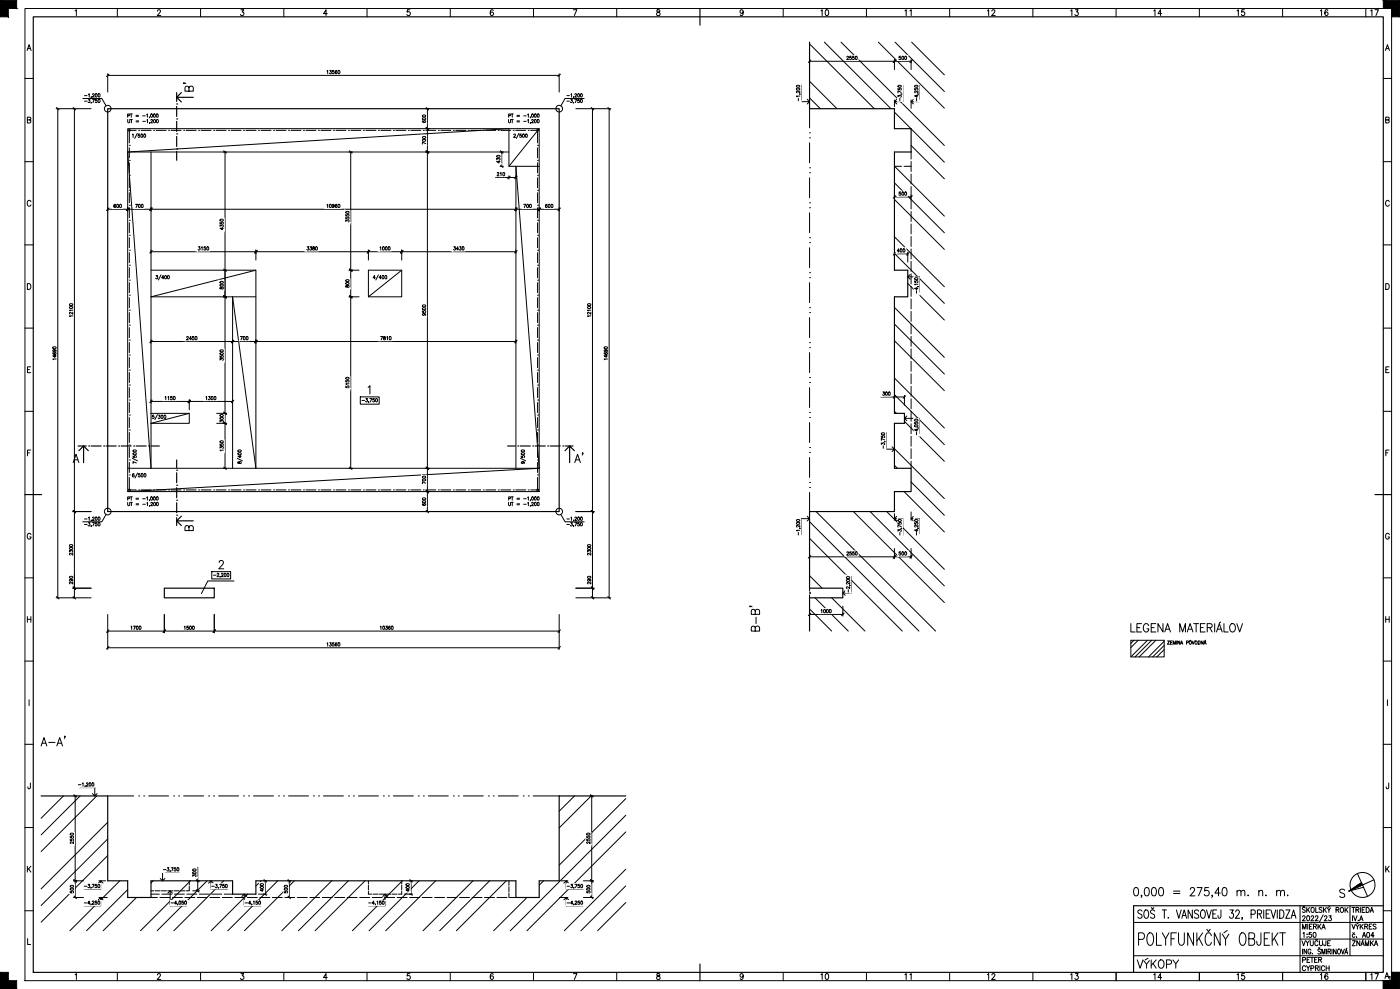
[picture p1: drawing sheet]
<svg xmlns="http://www.w3.org/2000/svg" width="841mm" height="594mm" viewBox="0 0 841 594" stroke-linecap="round" stroke-linejoin="round" font-family="sans-serif">
<defs><g id="words">
<g font-size="10.1">
<text x="457" y="380" transform="rotate(-90 457 380)">B-B'</text>
<text x="678" y="381">LEGENA MATERIÁLOV</text>
<text x="24" y="449">A-A'</text>
<text x="680" y="540">0,000 = 275,40 m. n. m.</text>
<text x="682" y="583">VÝKOPY</text>
</g>
<g font-size="8.8">
<text x="109" y="56">B'</text>
<text x="351" y="279" transform="rotate(-90 351 279)">A'</text>
</g>
<text font-size="7.5" x="781" y="569">VYUČUJE</text>
<g font-size="7.1">
<text x="492" y="11">10</text>
<text x="542" y="11">11</text>
<text x="592" y="11">12</text>
<text x="642" y="11">13</text>
<text x="692" y="11">14</text>
<text x="742" y="11">15</text>
<text x="792" y="11">16</text>
<text x="822" y="11">17</text>
<text x="811" y="559">VÝKRES</text>
<text x="811" y="569">ZNÁMKA</text>
<text x="492" y="589">10</text>
<text x="542" y="589">11</text>
<text x="592" y="589">12</text>
<text x="642" y="589">13</text>
<text x="692" y="589">14</text>
<text x="742" y="589">15</text>
<text x="792" y="589">16</text>
<text x="822" y="589">17</text>
</g>
<g font-size="6.6">
<text x="110" y="320">B</text>
<text x="781" y="564">1:50</text>
<text x="811" y="564">č. A04</text>
</g>
<g font-size="6.2">
<text x="811" y="549">TRIEDA</text>
<text x="781" y="559">MIERKA</text>
<text x="781" y="579">PETER</text>
<text x="781" y="584">CYPRICH</text>
</g>
</g></defs>
<!-- layer: 0.18 -->
<g fill="none" stroke="#000" stroke-width=".6">
<path d="M486 26l39 39M495 25l40 40M505 25l62 62M528 25l39 40M537 37v5M538 25l29 30M547 37v5M548 25l19 20M50 59h11l3 5M351 59h-12l-2 5M481 51v10h5l-1 1M485 60l1 1"/>
<path d="M486 59l7 6M486 49l17 16M539 60l-2 1M542 51v10h-5l2 1M549 60l-2 1M552 51v10h-5l2 1M306 77l-229 14 14 190M324 77l-18 23M486 80h.1M486 65v12M537 67l30 30M537 60v4"/>
<path d="M547 60v5M310 100l14 181-247 14M486 83h.1M486 86v12M542 100h-5l30 30M543 100h4M547 87l20 20M547 91v5M547 97v6M486 104h.1M486 101h.1M486 107v12"/>
<path d="M537 120l30 30M537 110l30 30M547 105v6M547 112v6M547 120v6M486 125h.1M486 122h.1M486 128v12M547 127v6M547 135v6M154 151v5M221 151v5"/>
<path d="M241 151v5M486 146h.1M486 143h.1M486 149v12M537 152l30 30M537 142l30 30M545 152v5M547 142v6M547 150v6M547 157v6M140 178l14 103M154 162l-63 16"/>
<path d="M211 162h5M211 178h5M241 162l-20 16M486 167h.1M486 164h.1M486 170v12M537 162h.1M545 170l22 22M545 166l2 2M547 165l-2 1h7v10M547 165v6M547 172v6"/>
<path d="M547 180v6M486 188h.1M486 185h.1M486 191v12M537 195l30 30M537 185l30 30M547 187v6M547 195v6M486 209h.1M486 206h.1M486 212v12M537 205l30 30"/>
<path d="M547 202v6M547 210v6M547 217v6M486 230h.1M486 227h.1M486 233v12M537 237l30 30M537 227l30 30M543 238v5M547 225v6M547 232v6M547 240v6"/>
<path d="M114 241v5M114 248l-23 6M130 248h5M130 254h5M486 251h.1M486 248h.1M486 254v12M532 260v10h5l-1-2M537 247l2 1M543 253l24 24M543 251l2 2M545 250l-2 1h9v10"/>
<path d="M547 247v6M547 255v6M486 272h.1M486 269h.1M486 275v12M537 280l2 1M537 270l30 30M537 270l-1 1M547 262v6M547 270v6M547 277v4M486 293h.1"/>
<path d="M486 290h.1M486 296v11M543 295l24 25M547 290l20 20M64 309l-3 4h-11M337 309l2 4h12M485 310l1 2h-5v10M486 313l66 66M486 312l-1 1M490 307l72 72M513 307l54 55M523 307l44 45"/>
<path d="M533 307l34 35M537 309v4M537 312l2 1M539 310l-2 2h5v10M547 308v5M547 312l2 1M549 310l-2 2h5v10M486 323l56 56M537 329v5M547 329v5M141 349h-16l-4 8M486 356h.1"/>
<path d="M486 357h.1M486 346l8 7M486 353v2M486 357v2M490 359l20 20M500 359l20 20M506 356l2 2M511 346v10h-5l2-1M486 366l14 13M506 364v5M681 385l-2 1M684 385l-5 4"/>
<path d="M689 385l-10 10M692 385l-10 10M694 385l-10 10M699 385l-9 10M699 388l-7 7M699 390l-4 5M38 478l-13 14M47 473h10v5l1-1M48 478l-23 24M55 477l2 1M58 478l-33 34M65 478h15"/>
<path d="M83 478h.1M86 478h.1M89 478h12M104 478h.1M107 478h.1M110 478h12M125 478h.1M128 478h.1M131 478h12M146 478h.1M149 478h.1M152 478h12"/>
<path d="M167 478h.1M170 478h.1M173 478h12M188 478h.1M191 478h.1M194 478h12M209 478h.1M212 478h.1M215 478h12M230 478h.1M233 478h.1M236 478h12"/>
<path d="M251 478h.1M254 478h.1M257 478h12M272 478h.1M275 478h.1M278 478h12M293 478h.1M296 478h.1M299 478h12M314 478h.1M317 478h.1M320 478h16"/>
<path d="M345 478l-9 9M355 478l-19 19M376 480l-40 40M65 494l-40 40M376 490l-69 69M376 500l-59 59M65 504l-40 40M65 514l-40 40M45 539h5M45 529h5M59 539h5M59 529h4"/>
<path d="M60 529l-1 2M60 539l-1 2M62 531l-2-2v5h-10M72 529l-30 30M77 534l-25 25M82 539l-20 20M91 539h4M91 537h5M91 535h1M92 529l-1 1M93 535h3M96 539h6"/>
<path d="M96 528l2 1M97 535h3M97 537h6M101 535h3M102 535l-1 2M104 539h6M104 537l-2-2v9h10M104 535h3M105 537h6M108 524h-10v5l1-1M108 535h3M111 539h6"/>
<path d="M112 537h6M114 532v3h-2M114 529v3M114 529l-30 30M116 535h3M119 539h6M120 537h6M124 529l-30 30M126 539h6M127 529l-2 2M127 537h6M128 531l-1-2v5h10"/>
<path d="M134 539h6M134 529l-30 30M135 537h5M141 539h6M147 537l-2 2M148 539l-1-2v7h10M149 539h6M149 537l-22 22M155 537h4M156 539h6M157 529l-3 3M164 539h6"/>
<path d="M167 529l-30 30M171 539h6M177 529l-30 30M179 539h6M186 539h6M194 539h6M199 529l-30 30M201 539h6M209 539h6M209 529l-30 30M216 539h6M219 529l-30 30"/>
<path d="M221 529v2M221 532v3M221 535v2h2M224 539h6M224 537h3M228 537h3M231 539h6M231 537l-1 2M232 537h3M233 539l-2-2v7h-10M235 537h3M239 539h6"/>
<path d="M241 529v2M241 532v3M241 535v2h-2M242 529l-30 30M243 537h4M246 539h6M252 529l-30 30M254 539h6M261 539h6M262 529l-30 30M269 539h6M276 539h6"/>
<path d="M284 539h6M284 529l-30 30M291 539h6M294 529l-30 30M299 539h6M304 529l-30 30M306 529v3M306 533v3M306 536v3M306 539h4M317 539l-20 20M327 529l-3 3"/>
<path d="M336 539h5M337 529h4M339 531l1-2v5h10M340 529l2 2M340 539l2 2M350 539h5M350 529h5M376 522l-37 37M376 532l-27 27M62 541l-2-2v5h-10M339 541l1-2v5h10M376 542l-17 17"/>
<circle cx="65" cy="65" r="2"/>
<circle cx="78" cy="78" r=".5"/>
<circle cx="323" cy="78" r=".5"/>
<circle cx="336" cy="65" r="2"/>
<circle cx="78" cy="294" r=".5"/>
<circle cx="323" cy="294" r=".5"/>
<circle cx="65" cy="307" r="2"/>
<circle cx="336" cy="307" r="2"/>
</g>
<!-- layer: 0.7 -->
<g fill="none" stroke="#000" stroke-width=".7">
<path d="M20 10h811v574h-811zM420 5v10M486 25v40h51v12h10v14h-10v71h8v16h-8v70h6v6h-6v27h10v14h-10v12h-51v46h20v6h-20v20M106 56v5M106 58l3 3M65 65h271v242h-271zM106 64v6M106 73v6M106 82v6M106 91v5M47 268h5M47 271l3-3v10"/>
<path d="M50 268l3 3M55 268h6M64 268h6M73 268h6M82 268h6M91 268h5M106 276v5M305 268h5M313 268h6M322 268h6M331 268h6M340 268h4"/>
<path d="M342 268l-3 3M15 297h10M106 284v6M106 293v6M826 297h10M106 302v6M106 311v5M109 310l-3 3M116 313h-10l3 3M99 353h30v6h-30zM25 478h40v51h12v10h14v-10h49v8h14v-8h156v10h14v-10h12v-51h40M831 544h-150v40"/>
<path d="M420 579v10"/>
</g>
<!-- layer: 0.25 -->
<g fill="#fff" stroke="#fff" stroke-width=".6">
<path d="M50 531v3l10-3zM50 534l10-3v3z"/>
<path d="M50 541v3l10-3zM50 544l10-3v3z"/>
<path d="M147 541v3l10-3zM147 544l10-3v3z"/>
<path d="M102 541v3l11-3zM102 544l11-3v3z"/>
<path d="M127 531v3l10-3zM127 534l10-3v3z"/>
<path d="M221 541v3l10-3zM221 544l10-3v3z"/>
<path d="M340 531v3l10-3zM340 534l10-3v3z"/>
<path d="M340 541v3l10-3zM340 544l10-3v3z"/>
<path d="M170 531v6h3zM170 531h3v6z"/>
<path d="M115 521v6h3zM115 521h3v6z"/>
<path d="M243 530v6h3zM243 530h3v6z"/>
<path d="M352 500v7h3zM352 500h3v7z"/>
<path d="M478 51v10h3zM478 51h3v10z"/>
<path d="M539 51v10h3zM539 51h3v10z"/>
<path d="M549 51v10h3zM549 51h3v10z"/>
<path d="M539 312v10h3zM539 312h3v10z"/>
<path d="M549 312v10h3zM549 312h3v10z"/>
<path d="M539 115v3l6-3zM539 118l6-3v3z"/>
<path d="M508 346v10h3zM508 346h3v10z"/>
<path d="M549 251v11h3zM549 251h3v11z"/>
<path d="M493 366v3l7-3zM493 369l7-3v3z"/>
<path d="M508 331v3l7-3zM508 334l7-3v3z"/>
<path d="M508 33v3l7-3zM508 36l7-3v3z"/>
<path d="M549 166v11h3zM549 166h3v11z"/>
<path d="M156 530v6h3zM156 530h3v6z"/>
<path d="M352 531v6h3zM352 531h3v6z"/>
<path d="M42 500v7h3zM42 500h3v7z"/>
<path d="M42 531v6h3zM42 531h3v6z"/>
<path d="M539 33v3l6-3zM539 36l6-3v3z"/>
<path d="M539 149v3l5-3zM539 152l5-3v3z"/>
<path d="M530 235v3l5-3zM530 238l5-3v3z"/>
<path d="M539 331v3l6-3zM539 334l6-3v3z"/>
<path d="M47 470v3l10-3zM47 473l10-3v3z"/>
<path d="M98 521v3l10-3zM98 524l10-3v3z"/>
<path d="M529 259v11h3zM529 259h3v11z"/>
<path d="M478 312v10h3zM478 312h3v10z"/>
<path d="M68 122v3l5-3zM68 125l5-3v3z"/>
<path d="M81 122v3l6-3zM81 125l6-3v3z"/>
<path d="M196 122v3l9-3zM196 125l9-3v3z"/>
<path d="M314 122v3l6-3zM314 125l6-3v3z"/>
<path d="M327 122v3l6-3zM327 125l6-3v3z"/>
<path d="M119 148v3l7-3zM119 151l7-3v3z"/>
<path d="M184 148v3l7-3zM184 151l7-3v3z"/>
<path d="M228 148v3l7-3zM228 151l7-3v3z"/>
<path d="M272 148v3l7-3zM272 151l7-3v3z"/>
<path d="M112 202v3l7-3zM112 205l7-3v3z"/>
<path d="M144 202v3l6-3zM144 205l6-3v3z"/>
<path d="M228 202v3l8-3zM228 205l8-3v3z"/>
<path d="M99 238v3l7-3zM99 241l7-3v3z"/>
<path d="M123 238v3l7-3zM123 241l7-3v3z"/>
<path d="M253 299v5h3zM253 299h3v5z"/>
<path d="M253 285v6h3zM253 285h3v6z"/>
<path d="M253 183v7h3zM253 183h3v7z"/>
<path d="M253 81v6h3zM253 81h3v6z"/>
<path d="M253 69v5h3zM253 69h3v5z"/>
<path d="M207 126v8h3zM207 126h3v8z"/>
<path d="M207 167v6h3zM207 167h3v6z"/>
<path d="M207 226v7h3zM207 226h3v7z"/>
<path d="M132 169v5h3zM132 169h3v5z"/>
<path d="M132 210v7h3zM132 210h3v7z"/>
<path d="M132 248v6h3zM132 248h3v6z"/>
<path d="M132 264v7h3zM132 264h3v7z"/>
<path d="M298 103v3l6-3zM298 106l6-3v3z"/>
<path d="M298 93v5h3zM298 93h3v5z"/>
<path d="M132 131v7h3zM132 131h3v7z"/>
</g>
<g fill="none" stroke="#000" stroke-width=".6">
<path d="M45 7l1-1v3M95 7v-1l1 1-2 2h3M145 6h1l-1 1a1.1 1.1 0 0 1 1 2 1.1 1.1 0 0 1-2 0M197 8h-3l2-2v3M246 6h-1v1a1.1 1.1 0 0 1 1 0 1.1 1.1 0 0 1 0 2 1.1 1.1 0 0 1-2 0M296 6a1.6 1.6 0 0 0-2 2 1.6 1.6 0 0 0 2 1 1 1 0 0 0 0-2 1 1 0 0 0-1 1M344 6h3l-2 3M395 6v1a1.9 1.9 0 0 1 1 2h-1a1.1 1.1 0 0 1 0-1 1.1 1.1 0 0 1 1-1v-1zM446 7a1 1 0 0 1-1 1 1 1 0 0 1 0-2 1 1 0 0 1 1 0v3h-1M16 30l1-3 2 3M17 29h1M486 36v2"/>
<path d="M486 37h61M509 34h1l-1 2h1M511 34l-1 1a.6 .6 0 0 1 1 0 .6 .6 0 0 1 0 1 .7 .7 0 0 1-1-1M513 34h-1v1a.6 .6 0 0 1 1 0 .6 .6 0 0 1 0 1 .7 .7 0 0 1-1-1M537 36v2M541 34h-1v1a.7 .7 0 0 1 1 0 .7 .7 0 0 1 0 1 .7 .7 0 0 1-1-1M547 36v2M832 30l1-3 2 3M833 29h1M51 57h1M53 60h1a1 1 0 0 1 0 2 .7 .7 0 0 1-1-1M53 57l1-1v2"/>
<path d="M55 58v1M55 60h2l-1 2M56 57v-1l1 1-2 1h2M58 60h-1a.7 .7 0 0 1 1 0 .7 .7 0 0 1 0 1 .7 .7 0 0 1-1 0M65 44v11M65 45h271M196 43l1-1v2M198 42h1l-1 1h1a.7 .7 0 0 1 0 1 .7 .7 0 0 1-1 0M201 42h-1v1a.7 .7 0 0 1 1 0 .7 .7 0 0 1 0 1 .7 .7 0 0 1-1 0M202 43v-1a.9 .9 0 0 0-1 1 .9 .9 0 0 0 1 1v-1l-1 1M336 44v11M341 57h1"/>
<path d="M343 60h1h-1h1a1 1 0 0 1 0 2 .7 .7 0 0 1-1-1M343 57v-1v2M345 58l-1 1M345 60h1v2M345 57l1-1v1l-1 1h1M348 60h-1a.6 .6 0 0 1 1 0 .6 .6 0 0 1 0 1 .6 .6 0 0 1-1 0M480 59v2M480 56l1 1M480 58h-2h1M480 55v1l-1-1h-1l1 1M539 58v-1l1 1v-1a.7 .7 0 0 1 1 0 .7 .7 0 0 1 0 1M539 53v1h1a.6 .6 0 0 1 0-1 .6 .6 0 0 1 1 0 .6 .6 0 0 1 0 1"/>
<path d="M541 59v2M541 56l1 1M541 55h-2v1M549 53v1h1a.6 .6 0 0 1 0-1 .6 .6 0 0 1 1 0 .6 .6 0 0 1 0 1M551 59v2M551 57v1h-2h2M551 56l1 1M551 55v1l-1-1h-1l1 1M16 72h2v-1l-2-1v4h2l1-1-1-1M34 65h21M35 65v294M45 65v288"/>
<path d="M51 61h1M55 62h.1M77 69h1l-1-1v2M77 72v2l1-1v-1M78 68h1M78 72h2M79 68v2M79 72v2M82 69h1M82 70h1M82 73h1M86 70h1"/>
<path d="M86 73h1M88 69l1-1v2M88 72h1v2M90 70v1M90 74h.1M91 72h1l-1 2h1M254 73a.9 .9 0 0 0 1 1 .9 .9 0 0 0 1-1h-1v1M256 65h2M256 77h2M257 65v242M305 72l1 2 1-1v-1M306 69h1l-1-1v2"/>
<path d="M307 68h1M307 72h1M308 68v2M308 72v2M311 69h1M311 70h1M311 73h1M315 70h1M315 73h1M317 69v-1v2M317 72v2M319 70v1"/>
<path d="M319 74h.1M319 72h1l-1 2h1M341 61h1M345 62h-1M346 65h21M356 65v288M366 65v294M832 72h2v-1l-2-1v4h2l1-1-1-1M80 81v2M82 80l-1 3M84 81h-1a.6 .6 0 0 1 1 0 .6 .6 0 0 1 0 1 .6 .6 0 0 1-1 0M134 91h2"/>
<path d="M135 91v190M210 91h2M211 91v190M256 86l-2-1v2M256 91h2M298 96v-1l1 1v-1a.7 .7 0 0 1 1 0 .7 .7 0 0 1 0 1M300 97v1l-2-1h2M300 91h2M300 100h2M301 91v9M309 81h1l-1 2h1M312 80l-2 3"/>
<path d="M313 81h-1a.7 .7 0 0 1 1 0 .7 .7 0 0 1 0 1 .7 .7 0 0 1-1 0M298 107h12M299 104h1l-1 2h1M301 104v2M306 106v2M310 106v2M537 117v2M537 118h10M541 115h-1v1a.7 .7 0 0 1 1 0 .7 .7 0 0 1 0 1 .7 .7 0 0 1-1 0M547 117v2M19 121a1.1 1.1 0 0 0-2-1 1.1 1.1 0 0 0-1 2v1a1.1 1.1 0 0 0 1 1 1.1 1.1 0 0 0 2-1M65 125v2"/>
<path d="M65 126h271M69 123a.9 .9 0 0 0-1 1 .9 .9 0 0 0 1 1v-1h-1M77 125v2M81 123h2l-1 2M91 125v2M132 136v-1l1 1v-1a.7 .7 0 0 1 1 0 .7 .7 0 0 1 0 1M132 134h1a.7 .7 0 0 1 0-1 .7 .7 0 0 1 1 1 .7 .7 0 0 1 0 1M133 137v1l-1-1h2M196 123h1v2M201 123l-1 1v-1a.9 .9 0 0 1 1 1 .9 .9 0 0 1-1 0M202 123a.9 .9 0 0 0-1 1 .9 .9 0 0 0 1 1v-1h-1M208 133v-1v1l1-1a.7 .7 0 0 1 1 0 .7 .7 0 0 1-1 1"/>
<path d="M208 131l1 1a.6 .6 0 0 1 0-1 .6 .6 0 0 1 1 0 .7 .7 0 0 1-1 1M208 129v1h1a.6 .6 0 0 1 0-1 .6 .6 0 0 1 1 0 .7 .7 0 0 1-1 1M310 125v2M315 123h1l-1 2M324 125v2M329 123a.9 .9 0 0 0-1 1 .9 .9 0 0 0 1 1v-1h-1M336 125v2M835 121a1.1 1.1 0 0 0-2-1 1.1 1.1 0 0 0-1 2v1a1.1 1.1 0 0 0 1 1 1.1 1.1 0 0 0 2-1M91 150v2M91 151h219M119 148h1v1a.7 .7 0 0 1 0 1 .7 .7 0 0 1-1 0M121 149v-1v2"/>
<path d="M124 148h-1v1a.7 .7 0 0 1 1 0 .7 .7 0 0 1-1 1 .7 .7 0 0 1-1 0M154 150v2M185 148v1a.7 .7 0 0 1 0 1 .7 .7 0 0 1-1 0M186 148h1v1a.7 .7 0 0 1 0 1 .7 .7 0 0 1-1 0M188 148l1 2h-1a.7 .7 0 0 1 0-1 .7 .7 0 0 1 1 0v-1zM221 150v2M228 149l1-1v2M241 150v2M273 148h1l-1 1a.7 .7 0 0 1 0 1 .7 .7 0 0 1-1 0M275 150h-1l1-2v2M276 148h1l-1 1h1a.7 .7 0 0 1 0 1 .7 .7 0 0 1-1 0M310 150v2"/>
<path d="M537 151v2M537 152h8M540 151h-1l1-2v2M545 151v2M16 170a1.8 1.8 0 0 1 3 2 1.8 1.8 0 0 1-3 2zM94 166h1h-1h1a.7 .7 0 0 1 0 1 .7 .7 0 0 1-1 0M97 165l-2 3M98 167h-1l1-1v2M132 173h1a.7 .7 0 0 1 0-1 .7 .7 0 0 1 1 1 .7 .7 0 0 1-1 1zM134 162h2M134 178h2M208 172a.7 .7 0 0 1 1-1 .7 .7 0 0 1 1 1 .7 .7 0 0 1-1 1z"/>
<path d="M210 162h2M210 178h2M225 167h-1l1-1v2M227 165l-1 3M229 167h-1l1-1v2M549 169v1h1a.6 .6 0 0 1 0-1 .6 .6 0 0 1 1 0 .6 .6 0 0 1 0 1M551 175v1M551 173v1l-2-1h2M551 172h1M551 171h-2h1M832 170a1.8 1.8 0 0 1 3 2 1.8 1.8 0 0 1-3 2zM44 190h-2"/>
<path d="M44 188v1l-2-1v1M44 186h-2v1M254 187v1h1a.7 .7 0 0 1 0-1 .7 .7 0 0 1 1 0 .7 .7 0 0 1-1 1M254 188l1 1h-1a.9 .9 0 0 1 1-1 .9 .9 0 0 1 0 1M355 190h-2M355 188v1l-1-1h-1v1M355 186h-2v1M32 212a.9 .9 0 0 0 1 1 .9 .9 0 0 0 1-1h-1v1M32 210l1 1h-1a.9 .9 0 0 1 1-1 .9 .9 0 0 1 0 1M33 213v2l-1-1h2M34 216h-2M91 204v2"/>
<path d="M91 205h219M112 203v-1l1 1-1 1h1M115 203h-1l1-1v2M117 202h-1v1a.7 .7 0 0 1 1 0 .7 .7 0 0 1-1 1 .7 .7 0 0 1-1 0M132 216v-1l1 1v-1a.6 .6 0 0 1 1 0 .6 .6 0 0 1 0 1M132 214v1h1a.6 .6 0 0 1 0-1 .6 .6 0 0 1 1 0 .6 .6 0 0 1 0 1M140 204v2M144 202h2l-1 2M154 204v2M229 202h1l-1 2M231 202l1 1-1 1a.7 .7 0 0 1-1-1 .7 .7 0 0 1 1 0v-1zM232 203l1-1v2"/>
<path d="M310 204v2M363 212a.9 .9 0 0 0 1 1 .9 .9 0 0 0 1-1h-1v1M364 210v1h-1a.9 .9 0 0 1 1-1 .9 .9 0 0 1 1 1M364 213v2l-1-1h2M365 216h-2M17 222h1M18 220h-1v4h1M99 239l1-1v2M101 239v-1v2M103 238l-1 1a.7 .7 0 0 1 1 0 .7 .7 0 0 1 0 1 .7 .7 0 0 1-1 0M124 239v-1v2M125 238h1v1a.6 .6 0 0 1 0 1 .6 .6 0 0 1-1 0"/>
<path d="M208 232v1h1a.7 .7 0 0 1 0-1 .7 .7 0 0 1 1 0 .7 .7 0 0 1-1 1M208 229h1a.7 .7 0 0 1 0-1 .7 .7 0 0 1 1 1 .7 .7 0 0 1-1 1M210 231h-2M216 238h12v5h-12zM220 239h1l-1 1h1a.7 .7 0 0 1 0 1 .7 .7 0 0 1-1 0M222 239h1v2M225 239h-1v1a.6 .6 0 0 1 1 0 .6 .6 0 0 1 0 1 .6 .6 0 0 1-1 0M529 238h14M530 235h1v1a.7 .7 0 0 1 0 1 .7 .7 0 0 1-1 0M537 237v2M543 237v2M833 222h1"/>
<path d="M834 220h-1v4h1M91 240v2M91 241h49M92 249v1a.7 .7 0 0 1 0 1 .7 .7 0 0 1-1 0M95 249l-2 3M95 249h1v1a.7 .7 0 0 1 0 1 .7 .7 0 0 1-1 0M114 240v2M132 253v-1l1 1a.7 .7 0 0 1 1 0 .7 .7 0 0 1 0 1M134 248h2M134 254h2M140 240v2M217 241h2"/>
<path d="M222 241l-1 1M549 254v1h1a.7 .7 0 0 1 0-1 .7 .7 0 0 1 1 0 .7 .7 0 0 1 0 1M551 260v1M551 258v1l-2-1h2M551 257h1M17 272h1M18 270h-1v4M80 275l3 2M80 274v1h1a.6 .6 0 0 1 0-1 .6 .6 0 0 1 1 0 .6 .6 0 0 1 0 1M82 278l-2-1v1M132 269v-1l1 1v-1a.6 .6 0 0 1 1 0 .6 .6 0 0 1 0 1M132 267l1 1a.7 .7 0 0 1 0-1 .7 .7 0 0 1 1 0 .7 .7 0 0 1 0 1"/>
<path d="M134 270h-2l1 1M143 275l3 2M143 277v1h1a.7 .7 0 0 1 0-1 .7 .7 0 0 1 1 1 .7 .7 0 0 1-1 0zM144 274v1l-1-1h2M313 275l3 2M313 274v1h1a.6 .6 0 0 1 0-1 .6 .6 0 0 1 1 0 .6 .6 0 0 1 0 1M314 277v1h-1a.9 .9 0 0 1 1-1 .9 .9 0 0 1 1 1M529 267v-1l1 1v-1a.7 .7 0 0 1 1 0 .7 .7 0 0 1 0 1M529 262v1h1a.6 .6 0 0 1 0-1 .6 .6 0 0 1 1 0 .6 .6 0 0 1 0 1M531 268v1M531 265h1M531 264l-2-1v2"/>
<path d="M833 272h1M834 270h-1v4M77 299h1l-1-1v2M78 298h1M79 298v2M81 285h-1a.9 .9 0 0 0 0 1v-1v1M82 299h1M82 300h1M83 284l-2 3M84 285h-1a.7 .7 0 0 1 1 0 .7 .7 0 0 1 0 1 .7 .7 0 0 1-1 0M86 300h1M88 299l1-1v2"/>
<path d="M134 281h2M210 281h2M256 290l-2-1v2M256 295h2M256 281h2M306 299h1l-1-1v2M307 298h1M308 298v2M311 299h1M311 300h1M315 300h1M317 299v-1v2"/>
<path d="M44 307h11M51 312h1M51 315h1M53 314h1v1a.7 .7 0 0 1 0 1 .7 .7 0 0 1-1 0M53 311h1v2M55 312v1M55 316h.1M55 314h2l-1 2M56 311h1l-2 2h2M58 314h-1v1a.7 .7 0 0 1 1 0 .7 .7 0 0 1 0 1 .7 .7 0 0 1-1 0M77 302v2l1-1v-1M78 302h2"/>
<path d="M79 302v2M82 303h1M86 303h1M88 302h1v2M90 300v1M90 304h.1M91 302h1l-1 2h1M254 303a.9 .9 0 0 0 1 1 .9 .9 0 0 0 1-1h-1v1M256 307h2M305 302l1 2 1-1v-1M307 302h1M308 302v2"/>
<path d="M311 303h1M315 303h1M317 302v2M319 300v1M319 304h.1M319 302h1l-1 2h1M341 312h1M341 315h1M343 314h1l-1 1h1a.7 .7 0 0 1 0 1 .7 .7 0 0 1-1 0M343 311v2M345 312l-1 1M345 316h-1"/>
<path d="M345 314h1v2M345 311h1l-1 2h1M346 307h11M348 314h-1v1a.6 .6 0 0 1 1 0 .6 .6 0 0 1 0 1 .6 .6 0 0 1-1 0M480 320v1M480 317h1M480 319h-2h1M480 315v2l-1-1h-1l1 1M539 319v-1l1 1v-1a.7 .7 0 0 1 1 0 .7 .7 0 0 1 0 1M539 314v1h1a.6 .6 0 0 1 0-1 .6 .6 0 0 1 1 0 .6 .6 0 0 1 0 1M541 320v1M541 317h1"/>
<path d="M541 316l-2-1v2M549 314v1h1a.6 .6 0 0 1 0-1 .6 .6 0 0 1 1 0 .6 .6 0 0 1 0 1M551 320v1M551 318v1l-2-1h2M551 317h1M551 315v2l-1-1h-1l1 1M19 321a1.2 1.2 0 0 0-2-1 1.2 1.2 0 0 0-1 2v1a1.1 1.1 0 0 0 1 1 1.1 1.1 0 0 0 2-1h-1M42 332v-1h1a.7 .7 0 0 1 1 0 .7 .7 0 0 1-1 1M44 332v1l-2-1v1M353 332v-1h1a.7 .7 0 0 1 1 0 .7 .7 0 0 1 0 1M355 332v1l-1-1-1 1M486 333v2"/>
<path d="M486 334h61M509 332v-1l1 1-1 1h1M511 331l-1 1a.6 .6 0 0 1 1 0 .6 .6 0 0 1 0 1 .6 .6 0 0 1-1 0M513 331h-1v1a.6 .6 0 0 1 1 0 .6 .6 0 0 1 0 1 .6 .6 0 0 1-1 0M537 333v2M541 331h-1v1a.7 .7 0 0 1 1 0 .7 .7 0 0 1 0 1 .7 .7 0 0 1-1 0M547 333v2M835 321a1.2 1.2 0 0 0-2-1 1.2 1.2 0 0 0-1 2v1a1.1 1.1 0 0 0 1 1 1.1 1.1 0 0 0 2-1h-1M34 359h21M42 348l1 1h-1a.9 .9 0 0 1 1-1 .9 .9 0 0 1 0 1M44 350v1l-2-1v1M44 353h11"/>
<path d="M45 345v14M127 343h12v5h-12zM128 346h2M130 345l1-1v1l-1 1h2M132 346v1M133 345v-1l1 1-1 1h1M346 359h21M346 353h11M354 348v1h-1a.9 .9 0 0 1 1-1 .9 .9 0 0 1 1 1M355 350v1l-1-1h-1v1M356 345v14M510 354v2"/>
<path d="M510 352h1M510 352v2l-1-2-1 1h1M510 350v1l-1-1h-1l1 1M16 370v4M16 372h3M19 370v4M65 369v21M65 379h271M79 376v2M80 376h1l-1 2M99 369v11M111 376v2"/>
<path d="M113 376h-1v1a.7 .7 0 0 1 1 0 .7 .7 0 0 1 0 1 .7 .7 0 0 1-1 0M129 369v11M228 376h1v2M232 376h1l-1 1h1a.7 .7 0 0 1 0 1 .7 .7 0 0 1-1 0M234 376a.9 .9 0 0 0-1 1 .9 .9 0 0 0 1 1v-1h-1M336 369v21M486 368v2M486 369h20M493 366h1v2M506 368v2M832 372h3M832 370v4"/>
<path d="M835 370v4M65 389h271M196 386h1v2M198 386h1l-1 1h1a.7 .7 0 0 1 0 1 .7 .7 0 0 1-1 0M201 386h-1v1a.7 .7 0 0 1 1 0 .7 .7 0 0 1 0 1 .7 .7 0 0 1-1 0M202 386a.9 .9 0 0 0-1 1 .9 .9 0 0 0 1 1v-1h-1M701 385h2l-2 2h2M703 386h1M704 385h-1v2h1M705 387v-2v2l1-2v2M707 385v2M709 385v2l-1-2v2"/>
<path d="M709 387l1-2 1 2M709 386h1M713 386h1v-1h-1v2M715 385h.1M716 385l1 2v-2M720 385a1 1 0 0 1 1 1 1 1 0 0 1-1 1zM723 385v2l-1-2v2M723 387l1-2 1 2M723 386h1M724 385h.1M17 420v4M833 420v4"/>
<path d="M18 470v4h-1v-1M44 478h2M45 478v61M47 471h2M49 471l1-1v2M51 472v1M52 471v-1l1 1-1 1h1M354 478h2M355 478v61M834 470v4h-1v-1M42 504v1h1a.7 .7 0 0 1 0-1 .7 .7 0 0 1 1 0 .7 .7 0 0 1 0 1M42 502v1h1a.6 .6 0 0 1 0-1 .6 .6 0 0 1 1 0 .6 .6 0 0 1 0 1"/>
<path d="M44 506v1l-1-1h-1l1 1M352 504v1h1a.7 .7 0 0 1 0-1 .7 .7 0 0 1 1 0 .7 .7 0 0 1 0 1M352 502v1h1a.6 .6 0 0 1 0-1 .6 .6 0 0 1 1 0 .6 .6 0 0 1 0 1M354 506v1l-1-1h-1l1 1M16 520v4M17 522l2 2M19 520l-3 3M42 535v1h1a.7 .7 0 0 1 0-1 .7 .7 0 0 1 1 0 .7 .7 0 0 1 0 1M44 539h2M44 529h2M51 532h1M53 531h1l-1 1h1a.6 .6 0 0 1 0 1 .6 .6 0 0 1-1 0"/>
<path d="M55 533v1M55 531h2l-1 2M58 531h-1v1a.7 .7 0 0 1 1 0 .7 .7 0 0 1 0 1 .7 .7 0 0 1-1 0M98 522h2M100 521h1v1a.7 .7 0 0 1 0 1 .7 .7 0 0 1-1 0M102 523v1M103 521h1l-1 2M106 521h-1v1a.7 .7 0 0 1 1 0 .7 .7 0 0 1 0 1 .7 .7 0 0 1-1 0M116 526v-1l1 1a.7 .7 0 0 1 1 0 .7 .7 0 0 1-1 1M118 529h2M118 535h2M119 521v14"/>
<path d="M127 532h2M130 531v1a.7 .7 0 0 1 0 1 .7 .7 0 0 1-1 0M131 533v1M132 531h1l-1 2M135 531h-1v1a.7 .7 0 0 1 1 0 .7 .7 0 0 1 0 1 .7 .7 0 0 1-1 0M158 534v1h-2h2M158 529h2M158 537h2M159 529v8M171 535v1h1a.7 .7 0 0 1 0-1 .7 .7 0 0 1 1 0 .7 .7 0 0 1-1 1M173 539h2M173 529h2"/>
<path d="M174 529v10M245 534v1h-1h2M246 529h2M246 537h2M247 529v8M341 532h1M343 531h1l-1 1h1a.7 .7 0 0 1 0 1 .7 .7 0 0 1-1 0M345 533v1M345 531h2l-1 2M348 531h-1v1a.6 .6 0 0 1 1 0 .6 .6 0 0 1 0 1 .6 .6 0 0 1-1 0M352 535v1h1a.7 .7 0 0 1 0-1 .7 .7 0 0 1 1 0 .7 .7 0 0 1 0 1M354 539h2"/>
<path d="M354 529h2M832 520v4M833 522l2 2M835 520l-3 3M51 542h1M54 543h-1l1-2v2M55 543v1M55 542l1-1v1l-1 1h2M58 541h-1v1a.7 .7 0 0 1 1 0 .7 .7 0 0 1 0 1 .7 .7 0 0 1-1 0M103 542h1M106 543h-1l1-2v2M107 543v1"/>
<path d="M110 541h-1v1a.7 .7 0 0 1 1 0 .7 .7 0 0 1 0 1 .7 .7 0 0 1-1 0M147 542h2M151 543h-2l1-2v2M151 543v1M152 542l1-1v2M155 541h-1v1a.6 .6 0 0 1 1 0 .6 .6 0 0 1 0 1 .6 .6 0 0 1-1 0M221 542h2M225 543h-1v-2v2M226 543l-1 1M226 542l1-1v2M229 541h-1v1a.7 .7 0 0 1 1 0 .7 .7 0 0 1 0 1 .7 .7 0 0 1-1 0M341 542h1"/>
<path d="M344 543h-1l1-2v2M345 543v1M345 542l1-1v1l-1 1h2M348 541h-1v1a.6 .6 0 0 1 1 0 .6 .6 0 0 1 0 1 .6 .6 0 0 1-1 0M686 547h-1h-1v1l2 1a1.3 1.3 0 0 1 0 2 1.3 1.3 0 0 1-2 0M688 547a2.6 2.6 0 0 1 2 2 2.6 2.6 0 0 1-2 3 3 3 0 0 1 0-5zM692 545v1l1-1M694 547h-1h-2v1l2 1a1.3 1.3 0 0 1 0 2 1.3 1.3 0 0 1-2 0M698 547h3M699 547v5M702 551v1zM707 547l1 5 2-5"/>
<path d="M710 552l1-5 2 5M710 550h2M716 547v5l-2-5v5M720 547h-1h-1v1l1 1a1.3 1.3 0 0 1 1 2 1.3 1.3 0 0 1-2 0M722 547a2.6 2.6 0 0 1 2 2 2.6 2.6 0 0 1-2 3 3 3 0 0 1 0-5zM725 547l1 5 2-5M729 549h1M731 547h-2v5h2M733 547v4h-1v-1M739 547h2l-1 1a1.6 1.6 0 0 1 1 3 1.5 1.5 0 0 1-2 0M742 548l1-1 2 1-3 4h3M746 551v2"/>
<path d="M752 549h2v-2h-2v5M755 549h3v-2h-3v5M757 549l1 3M759 547v5M761 549h1M763 547h-2v5h2M764 547l1 5 1-5M767 547v5M769 547a2.5 2.5 0 0 1 2 2 2.5 2.5 0 0 1-2 3zM772 547h3l-3 5h3M776 552l1-5 2 5M776 550h2"/>
<path d="M782 551l1-1 1 1-2 2h2M783 544v1l1-1M784 546l-1-1-1 1 2 2h-1h-1M785 545v3M785 550a1.4 1.4 0 0 1 2 2 1.4 1.4 0 0 1-2 1zM786 546l1 2M787 545l-2 2M788 551v-1l1 1-1 2h1M790 551l1-1 1 1-2 2h2M790 545v3h2M794 546v-1l-2 1 2 2h-2M795 550l-2 4"/>
<path d="M795 545v3M796 551v-1l1 1-2 2h2M796 546l1 2M797 545l-2 2M797 545l1 2v1M798 550h2l-1 1a1.1 1.1 0 0 1 1 2 1 1 0 0 1-2 0M799 545h-1M799 545l-1 2M803 547l1-1v-1h-1v3M803 547l1 1M808 545v3M809 546l1 2"/>
<path d="M810 545l-2 2M813 550v3M813 550l1 3 1-3M817 553l1-3 1 3M17 564v3h1M782 570v3M785 570v3l-2-3v3M787 571a.9 .9 0 0 0-1-1 .9 .9 0 0 0 0 1v1a.9 .9 0 0 0 1 1 .9 .9 0 0 0 0-1M793 571v-1l-1 1 1 1v1h-1M794 573v-3l1 3 1-3v3M797 570v3M798 572l1-1v-1h-1v3"/>
<path d="M799 572v1M800 570v3M803 570v3l-2-3v3M804 570a1.4 1.4 0 0 1 1 2 1.4 1.4 0 0 1-1 1l-1-1zM806 570l1 3 1-3M808 573l1-3 1 3M808 572h1M45 586l1-1v3M95 586v-1l1 1-2 2h3M145 585h1l-1 1a1.1 1.1 0 0 1 1 2 1.1 1.1 0 0 1-2 0M197 587h-3l2-2v3M246 585h-1v1a1.1 1.1 0 0 1 1 0 1.1 1.1 0 0 1 0 2 1.1 1.1 0 0 1-2 0"/>
<path d="M296 585a1.6 1.6 0 0 0-2 2 1.6 1.6 0 0 0 2 1 1 1 0 0 0 0-2 1 1 0 0 0-1 1M344 585h3l-2 3M395 585v1a1.9 1.9 0 0 1 1 2h-1a1.2 1.2 0 0 1 0-1 1.2 1.2 0 0 1 1-1v-1zM446 586a1 1 0 0 1-1 1 1 1 0 0 1 0-2 1 1 0 0 1 1 0v3h-1M832 588l1-4 1 4M832 587h2M834 587l1-1v3"/>
<circle cx="514" cy="35" r=".9"/>
<circle cx="542" cy="35" r=".9"/>
<circle cx="544" cy="35" r=".9"/>
<circle cx="58" cy="57" r=".9"/>
<circle cx="60" cy="57" r=".9"/>
<circle cx="204" cy="43" r=".9"/>
<circle cx="348" cy="57" r=".9"/>
<circle cx="349" cy="57" r=".9"/>
<circle cx="479" cy="52" r=".9"/>
<circle cx="479" cy="54" r=".9"/>
<circle cx="540" cy="52" r=".9"/>
<circle cx="550" cy="52" r=".9"/>
<circle cx="60" cy="61" r=".9"/>
<circle cx="91" cy="69" r=".9"/>
<circle cx="93" cy="69" r=".9"/>
<circle cx="93" cy="73" r=".9"/>
<circle cx="94" cy="69" r=".9"/>
<circle cx="95" cy="73" r=".9"/>
<circle cx="255" cy="71" r=".9"/>
<circle cx="255" cy="70" r=".9"/>
<circle cx="320" cy="69" r=".9"/>
<circle cx="322" cy="69" r=".9"/>
<circle cx="322" cy="73" r=".9"/>
<circle cx="323" cy="73" r=".9"/>
<circle cx="323" cy="69" r=".9"/>
<circle cx="349" cy="61" r=".9"/>
<circle cx="85" cy="81" r=".9"/>
<circle cx="87" cy="81" r=".9"/>
<circle cx="255" cy="83" r=".9"/>
<circle cx="255" cy="84" r=".9"/>
<circle cx="299" cy="94" r=".9"/>
<circle cx="314" cy="81" r=".9"/>
<circle cx="316" cy="81" r=".9"/>
<circle cx="303" cy="104" r=".9"/>
<circle cx="542" cy="116" r=".9"/>
<circle cx="544" cy="116" r=".9"/>
<circle cx="71" cy="124" r=".9"/>
<circle cx="72" cy="124" r=".9"/>
<circle cx="84" cy="124" r=".9"/>
<circle cx="85" cy="124" r=".9"/>
<circle cx="133" cy="132" r=".9"/>
<circle cx="198" cy="124" r=".9"/>
<circle cx="204" cy="124" r=".9"/>
<circle cx="209" cy="128" r=".9"/>
<circle cx="317" cy="124" r=".9"/>
<circle cx="319" cy="124" r=".9"/>
<circle cx="330" cy="124" r=".9"/>
<circle cx="332" cy="124" r=".9"/>
<circle cx="125" cy="149" r=".9"/>
<circle cx="190" cy="149" r=".9"/>
<circle cx="230" cy="149" r=".9"/>
<circle cx="232" cy="149" r=".9"/>
<circle cx="234" cy="149" r=".9"/>
<circle cx="278" cy="149" r=".9"/>
<circle cx="541" cy="150" r=".9"/>
<circle cx="543" cy="150" r=".9"/>
<circle cx="99" cy="166" r=".9"/>
<circle cx="101" cy="166" r=".9"/>
<circle cx="133" cy="171" r=".9"/>
<circle cx="133" cy="170" r=".9"/>
<circle cx="209" cy="170" r=".9"/>
<circle cx="209" cy="169" r=".9"/>
<circle cx="230" cy="166" r=".9"/>
<circle cx="232" cy="166" r=".9"/>
<circle cx="550" cy="167" r=".9"/>
<circle cx="43" cy="185" r=".9"/>
<circle cx="43" cy="183" r=".9"/>
<circle cx="255" cy="185" r=".9"/>
<circle cx="255" cy="184" r=".9"/>
<circle cx="354" cy="185" r=".9"/>
<circle cx="354" cy="183" r=".9"/>
<circle cx="33" cy="209" r=".9"/>
<circle cx="118" cy="203" r=".9"/>
<circle cx="133" cy="211" r=".9"/>
<circle cx="133" cy="212" r=".9"/>
<circle cx="147" cy="203" r=".9"/>
<circle cx="148" cy="203" r=".9"/>
<circle cx="234" cy="203" r=".9"/>
<circle cx="364" cy="209" r=".9"/>
<circle cx="105" cy="239" r=".9"/>
<circle cx="127" cy="239" r=".9"/>
<circle cx="129" cy="239" r=".9"/>
<circle cx="209" cy="227" r=".9"/>
<circle cx="533" cy="236" r=".9"/>
<circle cx="534" cy="236" r=".9"/>
<circle cx="97" cy="250" r=".9"/>
<circle cx="99" cy="250" r=".9"/>
<circle cx="133" cy="251" r=".9"/>
<circle cx="133" cy="250" r=".9"/>
<circle cx="226" cy="240" r=".9"/>
<circle cx="550" cy="252" r=".9"/>
<circle cx="550" cy="256" r=".9"/>
<circle cx="81" cy="273" r=".9"/>
<circle cx="81" cy="271" r=".9"/>
<circle cx="133" cy="265" r=".9"/>
<circle cx="144" cy="273" r=".9"/>
<circle cx="144" cy="271" r=".9"/>
<circle cx="314" cy="273" r=".9"/>
<circle cx="314" cy="271" r=".9"/>
<circle cx="530" cy="261" r=".9"/>
<circle cx="85" cy="285" r=".9"/>
<circle cx="87" cy="285" r=".9"/>
<circle cx="91" cy="299" r=".9"/>
<circle cx="93" cy="299" r=".9"/>
<circle cx="94" cy="299" r=".9"/>
<circle cx="255" cy="300" r=".9"/>
<circle cx="255" cy="287" r=".9"/>
<circle cx="255" cy="288" r=".9"/>
<circle cx="320" cy="299" r=".9"/>
<circle cx="322" cy="299" r=".9"/>
<circle cx="323" cy="299" r=".9"/>
<circle cx="58" cy="311" r=".9"/>
<circle cx="60" cy="315" r=".9"/>
<circle cx="60" cy="311" r=".9"/>
<circle cx="93" cy="303" r=".9"/>
<circle cx="95" cy="303" r=".9"/>
<circle cx="255" cy="301" r=".9"/>
<circle cx="322" cy="303" r=".9"/>
<circle cx="323" cy="303" r=".9"/>
<circle cx="348" cy="311" r=".9"/>
<circle cx="349" cy="315" r=".9"/>
<circle cx="349" cy="311" r=".9"/>
<circle cx="479" cy="314" r=".9"/>
<circle cx="479" cy="313" r=".9"/>
<circle cx="540" cy="313" r=".9"/>
<circle cx="550" cy="313" r=".9"/>
<circle cx="43" cy="329" r=".9"/>
<circle cx="43" cy="328" r=".9"/>
<circle cx="354" cy="328" r=".9"/>
<circle cx="354" cy="329" r=".9"/>
<circle cx="514" cy="332" r=".9"/>
<circle cx="542" cy="332" r=".9"/>
<circle cx="544" cy="332" r=".9"/>
<circle cx="43" cy="347" r=".9"/>
<circle cx="135" cy="345" r=".9"/>
<circle cx="137" cy="345" r=".9"/>
<circle cx="354" cy="347" r=".9"/>
<circle cx="509" cy="347" r=".9"/>
<circle cx="509" cy="349" r=".9"/>
<circle cx="82" cy="377" r=".9"/>
<circle cx="84" cy="377" r=".9"/>
<circle cx="114" cy="377" r=".9"/>
<circle cx="116" cy="377" r=".9"/>
<circle cx="230" cy="377" r=".9"/>
<circle cx="236" cy="377" r=".9"/>
<circle cx="495" cy="367" r=".9"/>
<circle cx="497" cy="367" r=".9"/>
<circle cx="499" cy="367" r=".9"/>
<circle cx="204" cy="387" r=".9"/>
<circle cx="715" cy="386" r=".9"/>
<circle cx="718" cy="386" r=".9"/>
<circle cx="54" cy="471" r=".9"/>
<circle cx="56" cy="471" r=".9"/>
<circle cx="43" cy="501" r=".9"/>
<circle cx="353" cy="501" r=".9"/>
<circle cx="43" cy="532" r=".9"/>
<circle cx="43" cy="534" r=".9"/>
<circle cx="59" cy="532" r=".9"/>
<circle cx="107" cy="522" r=".9"/>
<circle cx="117" cy="523" r=".9"/>
<circle cx="117" cy="524" r=".9"/>
<circle cx="136" cy="532" r=".9"/>
<circle cx="157" cy="533" r=".9"/>
<circle cx="157" cy="531" r=".9"/>
<circle cx="172" cy="532" r=".9"/>
<circle cx="172" cy="534" r=".9"/>
<circle cx="245" cy="533" r=".9"/>
<circle cx="245" cy="531" r=".9"/>
<circle cx="349" cy="532" r=".9"/>
<circle cx="353" cy="532" r=".9"/>
<circle cx="353" cy="534" r=".9"/>
<circle cx="59" cy="542" r=".9"/>
<circle cx="108" cy="542" r=".9"/>
<circle cx="111" cy="542" r=".9"/>
<circle cx="156" cy="542" r=".9"/>
<circle cx="230" cy="542" r=".9"/>
<circle cx="349" cy="542" r=".9"/>
<circle cx="789" cy="546" r="1.3"/>
<circle cx="806" cy="546" r="1.3"/>
</g>
<!-- layer: 0 -->
<g fill="none" stroke="#000" stroke-width=".6">
<path d="M487 36l-1 2M538 36l-1 2M548 36l-1 2M65 45l-1 1M337 45l-2 1M34 65l1 1M44 65l1 1M256 77l1 1M256 65l1 1M355 65l2 1M365 65l2 1M134 91l2 1"/>
<path d="M210 91l1 1M256 91l1 1M301 99l1 2M301 91l1 1M306 106l-1 1M311 106l-2 1M538 118l-1 1M548 118l-1 1M65 125l-1 1M77 125l-1 1M91 125l-1 1M311 125l-2 1"/>
<path d="M325 125l-2 1M337 125l-2 1M91 150l-1 2M154 150l-1 2M222 150l-1 2M242 150l-1 2M311 150l-2 2M538 152l-1 1M546 152l-1 1M134 162l2 1M134 178l2 1M210 162l1 1"/>
<path d="M210 178l1 1M91 204l-1 2M140 204l-1 2M154 204l-1 2M311 204l-2 2M538 238l-1 1M544 238l-1 1M91 240l-1 2M114 240l-1 2M134 248l2 1M134 254l2 1M140 240l-1 2"/>
<path d="M134 281l2 1M210 281l1 1M256 295l1 1M256 281l1 1M44 307l1 1M256 307l1 1M355 307l2 1M487 334l-1 1M538 334l-1 1M548 334l-1 1M34 358l1 2M44 358l1 2"/>
<path d="M44 353l1 1M355 358l2 2M355 353l2 1M365 358l2 2M65 378l-1 2M99 378l-1 2M129 378l-1 2M337 378l-2 2M487 368l-1 2M507 368l-1 2M65 388l-1 2M337 388l-2 2"/>
<path d="M44 477l2 2M355 477l1 2M44 528l2 2M44 538l2 2M118 534l2 2M118 528l2 2M159 536l1 2M159 528l1 2M173 538l2 2M173 528l2 2M246 536l2 2M246 528l2 2"/>
<path d="M355 528l1 2M355 538l1 2"/>
</g>
<!-- layer: 0.35 -->
<g fill="none" stroke="#000" stroke-width=".6">
<path d="M15 5h821v584h-821zM70 5v5M120 5v5M170 5v5M220 5v5M270 5v5M320 5v5M370 5v5M470 5v5M520 5v5M570 5v5M620 5v5"/>
<path d="M670 5v5M720 5v5M770 5v5M15 47h5M831 47h5M77 77h247v218h-247zM82 78h-4v8M85 78h6M94 78h6M103 78h6M112 78h6M121 78h6"/>
<path d="M130 78h6M139 78h6M148 78h6M157 78h6M166 78h6M175 78h6M184 78h6M193 78h6M202 78h6M211 78h6M220 78h6M229 78h6"/>
<path d="M238 78h6M247 78h6M256 78h6M265 78h6M274 78h6M283 78h6M292 78h6M301 78h6M306 77v23h18M310 78h6M319 78h4v8M15 97h5"/>
<path d="M77 91h229M78 89v6M78 98v6M91 91v157M310 100v181M323 89v6M323 98v6M831 97h5M78 107v6M78 116v6M323 107v6M323 116v6"/>
<path d="M78 125v6M78 134v6M323 125v6M323 134v6M15 147h5M78 143v6M78 152v6M323 143v6M323 152v6M831 147h5M78 161v6M78 170v6"/>
<path d="M78 179v6M91 162h63v119M91 178h63M140 178v103M221 162h20v16h-20zM323 161v6M323 170v6M323 179v6M15 197h5M78 188v6M78 197v6M323 188v6"/>
<path d="M323 197v6M831 197h5M78 206v6M78 215v6M323 206v6M323 215v6M78 224v6M78 233v6M323 224v6M323 233v6M15 247h5M78 242v6"/>
<path d="M78 251v6M78 260v6M91 248h23v6h-23M91 248v33M323 242v6M323 251v6M323 260v6M831 247h5M78 269v6M78 278v6M323 269v6M323 278v6"/>
<path d="M77 281h247M78 287v7h4M85 294h6M94 294h6M103 294h6M112 294h6M121 294h6M130 294h6M139 294h6M148 294h6M157 294h6M166 294h6"/>
<path d="M175 294h6M184 294h6M193 294h6M202 294h6M211 294h6M220 294h6M229 294h6M238 294h6M247 294h6M256 294h6M265 294h6M274 294h6"/>
<path d="M283 294h6M292 294h6M301 294h6M310 294h6M323 287v7h-4M15 347h5M831 347h5M15 397h5M679 385h20v10h-20zM831 397h5M15 447h5M831 447h5"/>
<path d="M15 497h5M831 497h5M808 535l-1-1-2 1v1l3 2-1 1-2-1M812 534a8 8 0 0 1 7-10 8 8 0 0 1 6 12 8 8 0 0 1-13-1M815 525l7 13M819 533l-9 2M825 529l-15 6 8-5M15 547h5M681 554h150M781 544v40M811 544v30M831 547h5"/>
<path d="M681 574h150M781 564h50M70 584v5M120 584v5M170 584v5M220 584v5M270 584v5M320 584v5M370 584v5M470 584v5M520 584v5M570 584v5"/>
<path d="M620 584v5M670 584v5M720 584v5M770 584v5M836 584h5v10h-10v-5h5z"/>
</g>
<g fill="#000">
<circle cx="83" cy="78" r=".2"/>
<circle cx="92" cy="78" r=".2"/>
<circle cx="101" cy="78" r=".2"/>
<circle cx="110" cy="78" r=".2"/>
<circle cx="119" cy="78" r=".2"/>
<circle cx="128" cy="78" r=".2"/>
<circle cx="137" cy="78" r=".2"/>
<circle cx="146" cy="78" r=".2"/>
<circle cx="155" cy="78" r=".2"/>
<circle cx="164" cy="78" r=".2"/>
<circle cx="173" cy="78" r=".2"/>
<circle cx="182" cy="78" r=".2"/>
<circle cx="191" cy="78" r=".2"/>
<circle cx="200" cy="78" r=".2"/>
<circle cx="209" cy="78" r=".2"/>
<circle cx="218" cy="78" r=".2"/>
<circle cx="227" cy="78" r=".2"/>
<circle cx="236" cy="78" r=".2"/>
<circle cx="245" cy="78" r=".2"/>
<circle cx="254" cy="78" r=".2"/>
<circle cx="263" cy="78" r=".2"/>
<circle cx="272" cy="78" r=".2"/>
<circle cx="281" cy="78" r=".2"/>
<circle cx="290" cy="78" r=".2"/>
<circle cx="299" cy="78" r=".2"/>
<circle cx="308" cy="78" r=".2"/>
<circle cx="317" cy="78" r=".2"/>
<circle cx="78" cy="96" r=".2"/>
<circle cx="78" cy="87" r=".2"/>
<circle cx="323" cy="96" r=".2"/>
<circle cx="323" cy="87" r=".2"/>
<circle cx="78" cy="105" r=".2"/>
<circle cx="78" cy="114" r=".2"/>
<circle cx="323" cy="114" r=".2"/>
<circle cx="323" cy="105" r=".2"/>
<circle cx="78" cy="132" r=".2"/>
<circle cx="78" cy="123" r=".2"/>
<circle cx="323" cy="132" r=".2"/>
<circle cx="323" cy="123" r=".2"/>
<circle cx="78" cy="141" r=".2"/>
<circle cx="78" cy="150" r=".2"/>
<circle cx="78" cy="159" r=".2"/>
<circle cx="323" cy="141" r=".2"/>
<circle cx="323" cy="159" r=".2"/>
<circle cx="323" cy="150" r=".2"/>
<circle cx="78" cy="177" r=".2"/>
<circle cx="78" cy="168" r=".2"/>
<circle cx="323" cy="168" r=".2"/>
<circle cx="323" cy="177" r=".2"/>
<circle cx="78" cy="195" r=".2"/>
<circle cx="78" cy="186" r=".2"/>
<circle cx="323" cy="186" r=".2"/>
<circle cx="323" cy="195" r=".2"/>
<circle cx="78" cy="213" r=".2"/>
<circle cx="78" cy="204" r=".2"/>
<circle cx="323" cy="213" r=".2"/>
<circle cx="323" cy="204" r=".2"/>
<circle cx="78" cy="222" r=".2"/>
<circle cx="78" cy="231" r=".2"/>
<circle cx="323" cy="222" r=".2"/>
<circle cx="323" cy="231" r=".2"/>
<circle cx="78" cy="258" r=".2"/>
<circle cx="78" cy="240" r=".2"/>
<circle cx="78" cy="249" r=".2"/>
<circle cx="323" cy="249" r=".2"/>
<circle cx="323" cy="240" r=".2"/>
<circle cx="323" cy="258" r=".2"/>
<circle cx="78" cy="267" r=".2"/>
<circle cx="78" cy="276" r=".2"/>
<circle cx="323" cy="267" r=".2"/>
<circle cx="323" cy="276" r=".2"/>
<circle cx="78" cy="285" r=".2"/>
<circle cx="83" cy="294" r=".2"/>
<circle cx="92" cy="294" r=".2"/>
<circle cx="101" cy="294" r=".2"/>
<circle cx="110" cy="294" r=".2"/>
<circle cx="119" cy="294" r=".2"/>
<circle cx="128" cy="294" r=".2"/>
<circle cx="137" cy="294" r=".2"/>
<circle cx="146" cy="294" r=".2"/>
<circle cx="155" cy="294" r=".2"/>
<circle cx="164" cy="294" r=".2"/>
<circle cx="173" cy="294" r=".2"/>
<circle cx="182" cy="294" r=".2"/>
<circle cx="191" cy="294" r=".2"/>
<circle cx="200" cy="294" r=".2"/>
<circle cx="209" cy="294" r=".2"/>
<circle cx="218" cy="294" r=".2"/>
<circle cx="227" cy="294" r=".2"/>
<circle cx="236" cy="294" r=".2"/>
<circle cx="245" cy="294" r=".2"/>
<circle cx="254" cy="294" r=".2"/>
<circle cx="263" cy="294" r=".2"/>
<circle cx="272" cy="294" r=".2"/>
<circle cx="281" cy="294" r=".2"/>
<circle cx="290" cy="294" r=".2"/>
<circle cx="299" cy="294" r=".2"/>
<circle cx="308" cy="294" r=".2"/>
<circle cx="317" cy="294" r=".2"/>
<circle cx="323" cy="285" r=".2"/>
</g>
<!-- layer: 0.7 -->
<g fill="#000">
<circle cx="106" cy="62" r=".3"/>
<circle cx="106" cy="71" r=".3"/>
<circle cx="106" cy="80" r=".3"/>
<circle cx="106" cy="89" r=".3"/>
<circle cx="53" cy="268" r=".3"/>
<circle cx="62" cy="268" r=".3"/>
<circle cx="71" cy="268" r=".3"/>
<circle cx="80" cy="268" r=".3"/>
<circle cx="89" cy="268" r=".3"/>
<circle cx="311" cy="268" r=".3"/>
<circle cx="320" cy="268" r=".3"/>
<circle cx="329" cy="268" r=".3"/>
<circle cx="338" cy="268" r=".3"/>
<circle cx="106" cy="291" r=".3"/>
<circle cx="106" cy="282" r=".3"/>
<circle cx="106" cy="309" r=".3"/>
<circle cx="106" cy="300" r=".3"/>
</g>
<!-- layer: 0.6 -->
<path d="M221 233l1-1v5M44 278l2-5 1 5M45 276h2M132 338v-1h2v1v1l-3 3h3" fill="none" stroke="#000" stroke-width=".6"/>
<!-- layer: 0.35 -->
<g fill="#000" stroke="#000" stroke-width=".6">
<path d="M0 5l5 5v-5zM0 5l5 5h-5z"/>
<path d="M0 0l10 5v-5zM0 0l10 5h-10z"/>
<path d="M831 0l10 5h-10zM831 0l10 5v-5z"/>
<path d="M836 5l5 5h-5zM836 5l5 5v-5z"/>
<path d="M816 532l2-2v2zM810 535l8-3h-2z"/>
<path d="M0 584l5 5v-5zM0 584l5 5h-5z"/>
<path d="M0 589l10 5v-5zM0 589l10 5h-10z"/>
<path d="M831 589l10 5h-10zM831 589l10 5v-5z"/>
<path d="M836 584l5 5h-5zM836 584l5 5v-5z"/>
</g>
<!-- layer: 0.7 -->
<g fill="none" stroke="#000" stroke-width=".6">
<path d="M725 558l1 2 1-2M737 559l-2 1M684 564h3v-1v-2l-3-1v8M690 561v-1a3 3 0 0 1 3 5v1a1.8 1.8 0 0 1-3 1l-1-2v-3zM695 560v8h3M698 560l2 4v4M702 560l-2 4M703 564h2M707 560h-4v8M708 560v7a1.6 1.6 0 0 0 2 1 1.6 1.6 0 0 0 1-1v-7M717 560v8l-4-8v8M719 560v8"/>
<path d="M720 564l2 4M722 560l-3 5M728 562a1.7 1.7 0 0 0-2-2 1.7 1.7 0 0 0-2 2v4a1.7 1.7 0 0 0 2 2 1.7 1.7 0 0 0 2-2M733 560v8l-4-8v8M734 561l2 3v4M738 561l-2 3M745 561l1-1a3 3 0 0 1 2 5v1a1.8 1.8 0 0 1-3 1l-1-2 1-3zM750 564h3l1-2-1-1-3-1v8h2a2.1 2.1 0 0 0 2-2 2.1 2.1 0 0 0-2-2M757 560v6v1h-2v-2M759 564h2M763 560h-4v8h4M764 560v8"/>
<path d="M765 564l3 4M768 560l-4 5M769 560h3M770 560v8"/>
</g>
<use href="#words"/>
</svg>
